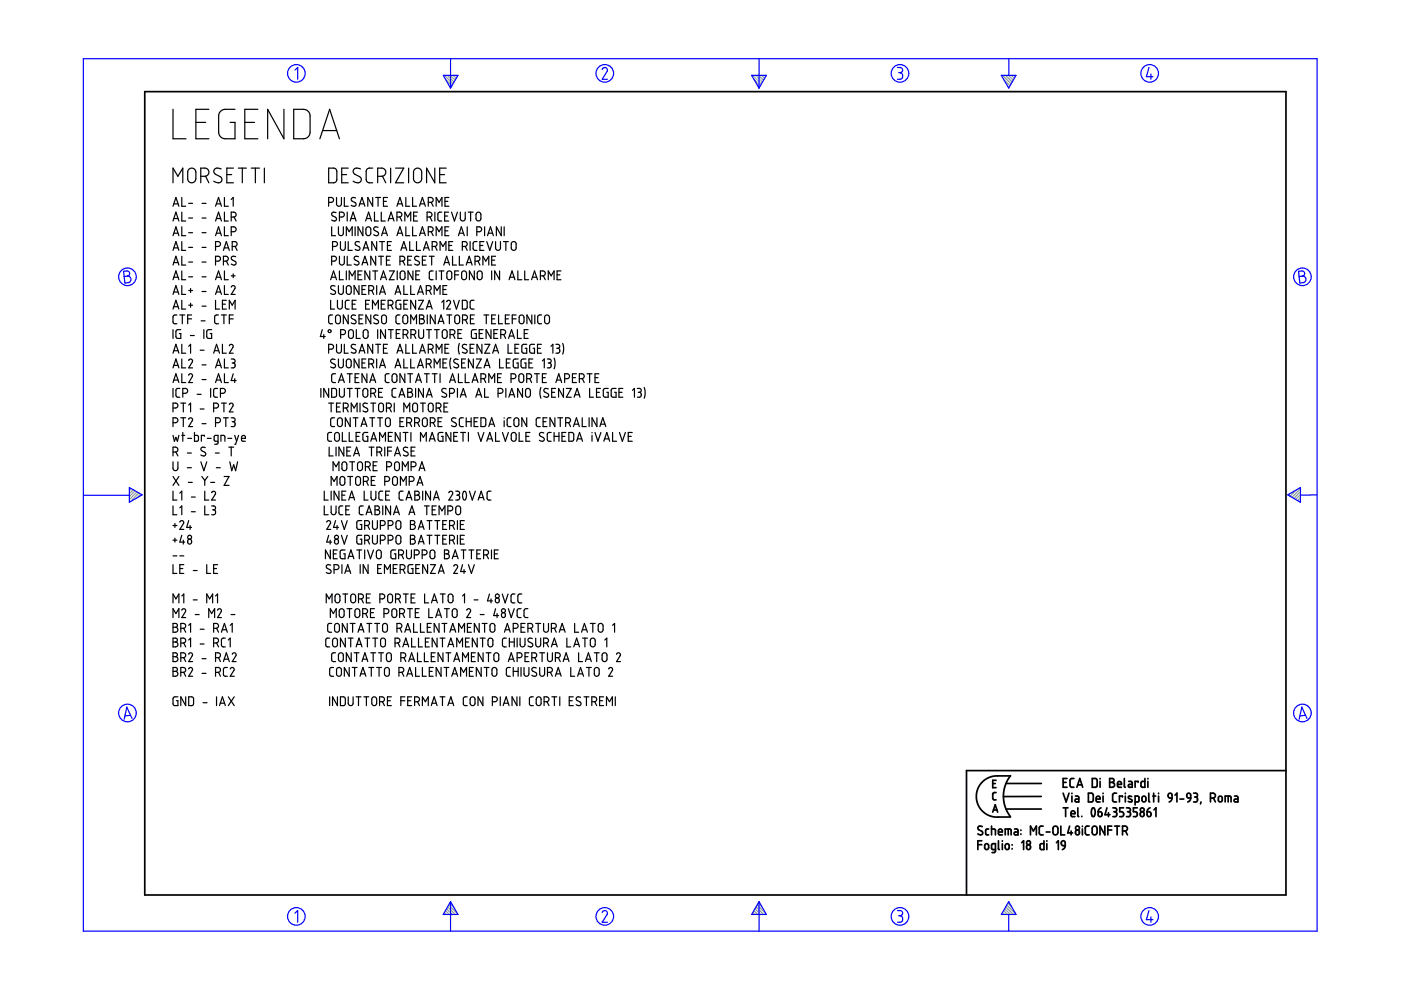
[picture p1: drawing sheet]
<svg xmlns="http://www.w3.org/2000/svg" width="297mm" height="210mm" viewBox="0 0 297 210" stroke-linecap="round" stroke-linejoin="round" font-family="sans-serif">
<g fill="none" stroke="#6c9" stroke-width=".25">
<path d="M94.2 16l1.8 1.8M94.5 16.8l1.3 1.4M94.8 16l1.5 1.4M95.3 18.3l.3 .3M95.5 16l1 1M96.1 16l.6 .6M96.7 16l.3 .2M159.6 16l1.8 1.8M159.9 16.8l1.3 1.4M160.3 16l1.4 1.4M160.7 18.3l.3 .3M160.9 16l1 1"/>
<path d="M161.5 16l.6 .6M162.1 16l.2 .2M212.6 16l1.8 1.8M212.8 16.8l1.3 1.4M213.2 16l1.4 1.4M213.7 18.3l.2 .3M213.8 16l1 1M214.4 16l.7 .6M215.1 16l.2 .2M27.5 103.4h-.1M27.9 103.6l-.5 .4M28.3 103.8l-.9 .9"/>
<path d="M28.7 104.1l-1.3 1.2M29 104.3l-1.6 1.6M29.4 104.5l-1.8 1.9M29.8 104.8l-.8 .8M273.4 104.7l-.3 .3M274.9 103.9l-1.4 1.3M275.7 103.6l-1.8 1.9M275.7 106.1l-.2 .3M275.7 105.5l-.6 .6M275.7 104.9l-1 1M275.7 104.2l-1.4 1.5M94 193.8v.1"/>
<path d="M94.2 193.5l.4 .4M94.4 193.1l.9 .8M94.7 192.7l1.2 1.2M94.9 192.3l1.6 1.6M95.1 191.9l1.9 1.9M95.4 191.5l.8 .8M159.4 193.8v.1M159.6 193.5l.4 .4M159.9 193.1l.8 .8M160.1 192.7l1.2 1.2M160.3 192.3l1.6 1.6M160.5 191.9l1.9 1.9"/>
<path d="M160.8 191.5l.8 .8M212.3 193.8v.1M212.6 193.5l.4 .4M212.8 193.1l.8 .8M213 192.7l1.2 1.2M213.2 192.3l1.6 1.6M213.5 191.9l1.8 1.9M213.7 191.5l.8 .8"/>
</g>
<g fill="none" stroke="#00f" stroke-width=".25">
<path d="M17.7 12.4h261.6v185h-261.6zM62.5 14.9l.6-.6v2.5M94 16h3.1l-1.6 2.7zM95.5 12.4v6.3M127.7 14.7l.5-.4 .5 .3v.5l-1 1.7h1.1M159.4 16h3.1l-1.6 2.7zM160.9 12.4v6.3M190.3 14.3h.7l.3 .3v.6l-.5 .2M190.5 15.4h.3M190.8 15.4l.5 .3v.7l-.3 .4h-.7M212.3 16h3.1l-1.5 2.7zM213.9 12.5v3.5"/>
<path d="M243.6 14.3l-.5 2h1.4M244 15.7v1.1M26.2 57.5l.9-.1 .3 .3 .1 .5-.5 .3 .5 .2 .3 .4-.1 .3-.3 .5-.9 .1zM27 58.5l-.7 .1M275.3 57.5l.9-.1 .3 .3 .1 .5-.5 .3 .5 .2 .3 .4-.1 .4-.2 .3-1 .2zM276.1 58.5l-.7 .1M17.8 105h9.6M27.4 103.4l2.7 1.5-2.7 1.6zM273 104.9l2.7-1.5v3.1zM279.3 104.9l-3.6 .1M27.7 151.7l-1.2 .1M28 152.3l-1.1-2.4-.6 2.6"/>
<path d="M276.8 151.7l-1.2 .1M277.1 152.3l-1.1-2.4-.6 2.6M62.5 193.6l.6-.5v2.4M95.5 191.2v6.2M95.5 191.2l1.6 2.7h-3.1zM127.7 193.5l.1-.3 .5-.1 .5 .4-.1 .4-1 1.6h1.1M160.9 191.2v6.2M160.9 191.2l1.6 2.7h-3.1zM190.3 193.1h.6l.4 .2v.5l-.5 .4M190.5 194.2h.3M190.8 194.2l.5 .3v.7l-.4 .3h-.6M213.9 191.2l1.5 2.7h-3.1z"/>
<path d="M213.9 193.9v3.5M243.6 193.1l-.5 1.9h1.4M244 194.4v1.1"/>
<circle cx="62.8" cy="15.6" r="1.87"/>
<circle cx="128.2" cy="15.6" r="1.87"/>
<circle cx="190.8" cy="15.6" r="1.87"/>
<circle cx="243.8" cy="15.6" r="1.87"/>
<circle cx="27" cy="58.7" r="1.87"/>
<circle cx="276.1" cy="58.7" r="1.87"/>
<circle cx="27" cy="151.2" r="1.87"/>
<circle cx="276.1" cy="151.2" r="1.87"/>
<circle cx="62.8" cy="194.3" r="1.87"/>
<circle cx="128.2" cy="194.3" r="1.87"/>
<circle cx="190.8" cy="194.3" r="1.87"/>
<circle cx="243.8" cy="194.3" r="1.87"/>
</g>
<g fill="none" stroke="#000" stroke-width=".36">
<path d="M30.7 19.4h241.9v170.4h-241.9zM207.3 179.1h.9M208.2 178.3h-.9v1.8M208.3 175.3l-.7-.1-.3 .5 .9 .6 .1 .5-.5 .2-.5-.2M208.9 179l.4-.1 .3 .3v.6l-.3 .3h-.3l-.2-.3zM209.6 175.8h-.4l-.2 .3v.8l.6 .1M210.2 175.8l.8 .1 .1 1.1M210.2 175.2v1.8M210.5 166.1h.5M210.5 172.2l.5-1.6 .5 1.6M210.6 171.7h.8M211.2 168h-.4l-.3 .3v1.1l.7 .2"/>
<path d="M211.2 165.4h-.7v1.6h.7M211.7 176.4h.8l-.2-.6h-.3l-.2 .1-.1 .9 .2 .2h.6M211.7 178.3v1.7l.2 .1M212.5 178.3v.1M212.5 178.9v1.2M213.1 177v-1.2l1.2 .1 .1 1.1M213.2 179l.4-.1 .4 .3v.6l-.3 .3h-.3l-.3-.3zM213.3 166.1h7.5M213.3 171.5h7.5M213.8 175.8v1.2M214.2 164.5h-3.5l-.9 .3-.9 .5-.7 .6-.7 .9-.4 1-.1 1.1 .1 1.1 .4 .9 .7 1 .8 .6 .8 .5 .9 .2h3.5M214.2 164.5l-1 1.7-.5 2.2 .1 1.3 .3 1.3 1.1 2.1"/>
<path d="M214.6 179.1v.1M214.6 179.9v.1M215.1 175.8h.5l.2 .2v1h-.5a.31 .31 0 0 1-.3-.3 .31 .31 0 0 1 .3-.3h.5M216.5 176v.1M216.5 176.8v.1M216.6 178.7l.4-.4v1.8M217.7 179.2l.3-.1 .4 .1 .1 .3-.1 .5-.4 .1-.3-.1zM218.5 177v-1.8l.6 1 .6-1v1.8M220.8 168.9h-8.1M221.2 175.2h-.6l-.3 .3 .1 1.3 .8 .2M221.3 178.3v1.8h-.6l-.2-.2 .1-.9 .7-.1M221.8 176.4h.8"/>
<path d="M222 178.3v.1M222 178.9v1.2M223.4 175.3l.5-.1 .4 .3v1.1l-.4 .4h-.3l-.3-.3-.1-1.1zM224 178.7l.4-.4v1.8M224.9 175.2v1.8h.8M225.1 178.4l.4-.1 .3 .1v.9l-.7-.2-.1-.5zM225.4 165.9h.6M225.4 168.2l.6 1.8 .7-1.8M225.4 171.3h1M225.8 179.3l-.1 .5-.5 .3M225.9 171.3v1.8M226.2 165.1h-.8v1.8h.8"/>
<path d="M226.8 175.2l-.4 1.4h1M227.1 172.5h.8l-.1-.5-.4-.1-.3 .2v.8l.2 .2h.6M227.1 176.2v.8M227.3 168.2v.1M227.3 168.8v1.2M227.7 165.1h-.6l-.2 .3v1.4l.3 .1h.5M228 168.8h.5l.2 .2v1h-.5a.31 .31 0 0 1-.3-.3 .31 .31 0 0 1 .3-.3h.5M228.2 176.1l.4-.1 .2 .2v.6l-.2 .2h-.4l-.2-.3zM228.3 166.9l.6-1.8 .7 1.8M228.5 166.4h.9M228.5 171.3v1.7l.2 .1M229.4 173.1h.1"/>
<path d="M229.5 175.2v.1M229.5 175.8v1.2M230.8 168.2h.7l.3 .3v1.2l-.3 .3h-.7zM230.9 175.2h-.5l-.3 .3 .1 1.3 .7 .2M231.6 165.1h.7l.3 .2v1.3l-.2 .3h-.8zM231.6 171.4a.53 .53 0 0 1 .5 .2 .53 .53 0 0 1 .1 .5l-.1 .7a.34 .34 0 0 1-.4 .3 .34 .34 0 0 1-.3-.4v-.6zM231.6 175.4l.6-.2 .4 .3v1.1l-.4 .4h-.4l-.2-.3zM232.4 169.4h.8v-.3l-.2-.3-.5 .1-.1 .9 .2 .2h.6M232.8 172.1h.6l.2 .2 .1 .5-.2 .3h-.3l-.3-.1zM233.2 165.1v.1M233.2 165.7v1.2M233.4 171.3l-.4 .3-.2 .5"/>
<path d="M233.9 168.2v.1M233.9 168.8v1.2M234.3 175.2v1.8l-1.1-1.8v1.8M234.7 171.3l-.4 1.4h1M234.9 176h.8M235 172.3v.8M235.3 165.1h.6l.3 .3-.1 .4-.3 .1 .4 .1 .1 .3-.1 .4-.3 .2h-.6zM235.3 165.9h.5M235.7 175.2h-.8v1.8M235.9 171.3h.7l.1 .2 .1 .3-.4 .3M236.2 172.1h.2M236.3 175.2h1.1"/>
<path d="M236.4 172.1l.3 .2 .1 .5-.3 .3h-.6M236.7 168.2h-.5l-.3 .3v1.3l.3 .2h.5M236.9 175.2v1.8M236.9 166.3h.9l-.2-.5-.3-.1-.3 .1-.1 .9 .2 .2h.7M238 169v-.2h-.7v1.2M238 176.2h.7l.3-.2v-.4l-.2-.3-.8-.1v1.8M238.2 171.3h-.8v.8h.6l.2 .4-.1 .6h-.7M238.4 165.1v1.7l.2 .1M238.6 168.2v.1M238.6 168.8v1.2M238.6 176.2l.4 .8M238.8 171.3h.5l.3 .2v.4l-.3 .2"/>
<path d="M239.1 172.1h.2M239.3 172.1l.4 .3-.1 .5-.2 .2h-.6M239.3 165.7h.5l.3 .2v1h-.6a.31 .31 0 0 1-.3-.3 .31 .31 0 0 1 .3-.3h.6M239.9 168.9l-.2-.1a.29 .29 0 0 0-.4 .1 .29 .29 0 0 0 .1 .4l.5 .2a.33 .33 0 0 1 0 .5 .33 .33 0 0 1-.5 0l-.2-.1M240.7 170l.7-.1 .1-.9-.2-.2h-.6v1.9M241.1 171.3h-.8v.8h.6l.2 .3-.1 .7h-.7M241.3 165.9v-.2h-.6v1.2M241.9 172.3l.2-.2 .4 .2 .1 .5-.1 .2-.4 .1-.2-.1zM242.2 169l.2-.2 .4 .1 .2 .8-.2 .2-.4 .1-.3-.2zM242.7 165.1v1.8h-.6l-.2-.2 .1-.9 .2-.1h.5M243.2 172.1l.7 .2v.7l-.4 .1-.2-.1zM243.4 165.1v.1"/>
<path d="M243.4 165.7v1.2M243.6 168.2v1.6l.2 .2M243.8 171.3l-.4 .3-.2 .5M244.4 168.8h.6M244.6 168.2v1.8M244.7 171.7l.4-.4v1.8M245.6 168.2v.1M245.6 168.8v1.2M247.7 168.4l.3-.2 .4 .1 .1 .9-.7-.1zM248.5 169.2l-.2 .5-.4 .3M249.1 168.6l.4-.4v1.8M250.2 169.4h.8"/>
<path d="M251.7 168.3l.3-.1 .3 .1 .2 .9h-.6l-.2-.2zM252.5 169.2l-.2 .5-.5 .3M253.1 168.2l.7 .1 .1 .4-.4 .3M253.3 169h.2M253.5 169l.4 .2v.5l-.2 .3h-.6M254.6 170l-.1 .5M256.6 169.2l.9-.1 .2-.3-.1-.4-.4-.2h-.6v1.8M257.3 169.2l.4 .8M258.4 169l.2-.2 .4 .1 .1 .8-.1 .2-.4 .1-.3-.2zM259.8 170v-1.2l1.1 .1 .1 1.1M260.4 168.8v1.2M261.7 168.8h.6l.2 .3v.9h-.6a.31 .31 0 0 1-.3-.3 .31 .31 0 0 1 .3-.3h.6"/>
<path d="M272.6 163.4h-67.7v26.4M211.1 180.1l-.8-.1-.1-.9 .2-.2h.7v1.6l-.3 .2-.5 .1"/>
<circle cx="218.1" cy="178.7" r=".41"/>
<circle cx="228.4" cy="175.6" r=".41"/>
<circle cx="242.2" cy="171.7" r=".42"/>
</g>
<g fill="none" stroke="#000" stroke-width=".25">
<path d="M36.7 23.2v6.2h2.7M36.7 38.8v-3.2l1 1.8 1.1-1.8v3.2M40.1 35.9l.4-.3 .5 .1 .5 .6v1.8l-.2 .4-.4 .2h-.5l-.6-.5v-1.8zM41.5 26h2.1M42.6 37.4h1l.5-.3 .2-.8-.3-.5-.4-.2h-1v3.2M43.6 37.4l.7 1.4M44.3 23.2h-2.8v6.2h2.8M46.9 35.8l-1.1-.1-.3 .2-.2 .5 .3 .5 1.3 .7 .2 .4-.2 .5-.3 .2-.4 .1-.9-.4M48.1 37h1M49.5 35.6h-1.4v3.2h1.4M49.8 23.2h-2.4l-.5 .2-.4 .5-.1 .6v3.8l.2 .5 .5 .5 .5 .1h2.2v-3.4h-1M50.5 35.6h1.7"/>
<path d="M51.4 35.6v3.2M51.9 26h2.1M53.3 35.6h1.7M54.1 35.6v3.2M54.7 23.2h-2.8v6.2h2.8M56 35.6v3.2M60.2 23.2v6.2l-3.5-6.2v6.2M62.3 23.2l2.5 .1 .4 .2 .4 .5 .1 4.3-.3 .6-.5 .4-2.6 .1zM67.8 29.4l2.1-6.2 2.1 6.2M68.4 27.7h3M69.7 35.6h1.1l.6 .5v2.2l-.5 .4-1.2 .1zM72.5 37h1"/>
<path d="M73.8 35.6h-1.3v3.2h1.3M76.4 35.8l-1-.1-.4 .2-.1 .5 .2 .5 1.4 .7 .1 .4-.1 .5-.4 .2-.4 .1-.8-.4M79 35.6l-.9 .1-.3 .2-.2 .4 .1 2.1 .5 .4h.8M80.1 37.4h1l.5-.3 .2-.8-.3-.5-.4-.2h-1v3.2M81.1 37.4l.7 1.4M82.8 35.6v3.2M83.9 35.6h1.7l-1.7 3.2h1.7M86.6 35.6v3.2M87.8 36l.4-.3 .5-.1 .4 .2 .3 .4v1.9l-.6 .6h-.6l-.5-.5v-1.8zM92.2 35.6v3.2l-1.8-3.2v3.2M93.2 37h1.1M94.6 35.6h-1.4v3.2h1.4"/>
<path d="M36.7 43.7l.6-1.8 .6 1.8M36.7 46.9l.6-1.9 .6 1.9M36.7 50l.6-1.9 .6 1.9M36.7 53.1l.6-1.9 .6 1.9M36.7 56.2l.6-1.9 .6 1.9M36.7 59.3l.6-1.9 .6 1.9M36.9 43.2h.8M36.9 46.3h.8M36.9 49.4h.8M36.9 52.6h.8M36.9 55.7h.8M36.9 58.8h.8"/>
<path d="M38.5 41.9v1.8h.9M38.5 45v1.9h.9M38.5 48.1v1.9h.9M38.5 51.2v1.9h.9M38.5 54.3v1.9h.9M38.5 57.4v1.9h.9M40 43.1h.8M40 46.2h.8M40 49.3h.8M40 52.5h.8M40 55.6h.8M40 58.7h.8"/>
<path d="M42.8 43.1h.9M42.8 46.2h.9M42.8 49.3h.9M42.8 52.5h.9M42.8 55.6h.9M42.8 58.7h.9M45.7 52.3l.9-.2 .1-.5-.1-.3-.9-.1v1.9M45.7 55.4l.9-.2 .1-.5-.1-.3-.9-.1v1.9M45.7 43.7l.6-1.8 .6 1.8M45.7 46.9l.6-1.9 .6 1.9M45.7 50l.6-1.9 .6 1.9M45.7 59.3l.6-1.9 .6 1.9"/>
<path d="M45.9 43.2h.9M45.9 46.3h.9M45.9 49.4h.9M45.9 58.8h.9M47.4 55.4h.5l.4-.3 .1-.3-.2-.4-.8-.1v1.9M47.4 53.1l.6-1.9 .6 1.9M47.5 52.6h.9M47.6 41.9v1.8h.8M47.6 45v1.9h.8M47.6 48.1v1.9h.8M47.6 57.4v1.9h.8M48 55.4l.4 .8"/>
<path d="M49 46l.9-.1 .2-.3-.1-.4-.4-.2h-.6v1.9M49 49.1l.9-.1 .2-.3-.1-.4-.3-.2h-.7v1.9M49 42.3l.4-.4v1.8M49 58.5h.8M49.2 52.3l.7-.1 .3-.2 .1-.4-.2-.3-.9-.1v1.9M49.4 58.1v.8M49.6 46l.5 .9M49.8 52.2l.5 .9M50 54.4h-.7l-.3 .4 .2 .3 .8 .4v.5l-.5 .2-.5-.2M69.7 42.9l.8-.1 .2-.3-.1-.5-.9-.1v1.8M70.1 59.3l.6-1.9 .7 1.9M70.3 58.8h.9"/>
<path d="M70.3 55.4l.9-.2 .2-.4-.2-.4-.9-.1v1.9M70.3 48.1v1.9h.8M70.5 52.3l.9-.2 .1-.5-.1-.3-.9-.1v1.9M71.2 45.1l-.6-.1-.2 .2-.1 .3 .9 .6 .1 .6-.4 .2-.6-.2M71.4 41.9v1.4l.3 .4 .5-.1 .2-.2v-1.5M71.8 48.1v1.4l.1 .3 .3 .2 .6-.4v-1.5M72 46l.9-.1 .1-.3-.1-.5-.9-.1v1.9M72 54.3v1.5l.2 .3 .2 .1 .4-.1 .2-.3v-1.5M72 57.4v1.9h.8M72.2 51.2v1.5l.4 .4 .4-.1 .2-.3v-1.5M73 41.9v1.8h.8M73.4 50v-1.9l.6 1 .7-1v1.9"/>
<path d="M73.4 57.4v1.9M73.6 45v1.9M73.6 54.3v1.9h.9M73.8 51.2v1.9h.9M74 59.3v-1.9l.7 1.1 .6-1.1v1.9M74.3 46.9l.6-1.9 .6 1.9M74.4 46.3h.9M75.3 48.1v1.9M75.4 42l-.7-.1-.2 .5 .9 .7v.5l-.5 .1-.4-.2M75.9 58.3h.6M76 54.4h-.7l-.2 .4 .2 .3 .7 .4 .1 .5-.5 .2-.5-.2M76.1 43.7l.7-1.8 .6 1.8"/>
<path d="M76.2 51.3l-.6-.1-.3 .5 .1 .2 .8 .5 .1 .5-.4 .2-.6-.2M76.3 43.2h.9M76.8 57.4h-.9v1.9h.9M76.8 56.2l.6-1.9 .6 1.9M76.9 55.7h.9M76.9 48.1v1.9l-1-1.9v1.9M76.9 53.1l.7-1.9 .6 1.9M77.1 52.6h.9M77.5 46.9l.6-1.9 .7 1.9M77.7 46.3h.9M77.7 48.2l.5-.1 .4 .4v1l-.3 .5-.5-.1-.2-.3v-1.1zM78.4 57.4v1.9l-1-1.9v1.9"/>
<path d="M79 41.9v1.8l-1-1.8v1.8M79 57.4h1.1M79.4 45v1.9h.8M79.5 57.4v1.9M79.7 41.9h1M79.7 54.3v1.9l-1.1-1.9v1.9M79.9 51.2v1.9l-1.1-1.9v1.9M80.2 48.2l-.7-.1-.3 .4 .2 .3 .8 .5v.4l-.3 .3-.7-.2M80.2 41.9v1.8M80.3 54.3h1M80.5 51.2h1M80.7 59.3l.6-1.9 .6 1.9"/>
<path d="M80.8 54.3v1.9M80.8 45v1.9h.9M80.9 58.8h.9M80.9 50l.6-1.9 .6 1.9M81 51.2v1.9M81.1 49.4h.9M81.3 42.7h.6M81.9 55.2h.6M82.1 41.9h-.8v1.8h.8M82.1 52h.7M82.3 46.9l.6-1.9 .6 1.9M82.5 46.3h.9"/>
<path d="M82.5 57.4h1.1l-1.1 1.9h1.1M82.8 54.3h-.9v1.9h.9M83 51.2h-.9v1.9h.9M84.2 46l.9-.1 .1-.3-.1-.4-.3-.2h-.6v1.9M84.2 43.7l.6-1.8 .6 1.8M84.2 50l.6-1.9 .6 1.9M84.2 57.4v1.9M84.3 43.2h.9M84.3 49.4h.9M84.8 46l.4 .9M84.8 55.4h.5l.4-.3 .1-.3-.2-.4-.8-.1v1.9M85 57.6l.4-.2 .5 .4v1.1l-.4 .4h-.4l-.2-.4-.1-1z"/>
<path d="M85 53.1l.6-1.9 .6 1.9M85.2 52.6h.9M85.4 55.4l.4 .8M85.8 46.9v-1.9l.6 1 .7-1v1.9M86 41.9v1.8h.9M86 48.1v1.9h.9M86.4 55.2h.7M86.9 51.2v1.9h.8M87.3 54.3h-.9v1.9h.9M87.5 41.9v1.8h.8M87.5 48.1v1.9h.8M87.5 57.4v1.9l-1-1.9v1.9"/>
<path d="M87.7 45.8h.6M88.2 58.3h.6M88.3 51.2v1.9h.9M88.5 45h-.8v1.9h.8M88.8 54.4h-.6l-.3 .4 .2 .3 .8 .4v.5l-.5 .2-.5-.2M88.9 43.7l.7-1.8 .6 1.8M88.9 50l.7-1.9 .6 1.9M89 57.4h-.8v1.9h.8M89.1 43.2h.9M89.1 49.4h.9M89.6 55.2h.6M89.8 53.1l.6-1.9 .6 1.9"/>
<path d="M89.9 52.6h.9M90.4 54.3h-.8v1.9h.8M90.6 46l.8-.1 .2-.3-.2-.5-.8-.1v1.9M90.8 42.9l.9-.1 .1-.3-.1-.5-.9-.1v1.8M90.8 49.1h.7l.3-.2v-.4l-.1-.3-.9-.1v1.9M91 54.3h1.1M91.2 46l.4 .9M91.4 42.9l.4 .8M91.4 49.1l.4 .9M91.5 54.3v1.9M91.6 52.3l.9-.2 .2-.5-.2-.3-.9-.1v1.9M91.8 57.4l-.5 .1-.3 .3 .1 1.3 .7 .2"/>
<path d="M92.2 45v1.9M92.3 52.2l.4 .9M92.5 43.7v-1.8l.6 1 .6-1v1.8M92.5 50v-1.9l.6 1 .6-1v1.9M92.5 57.4v1.9M93.1 57.4h1M93.3 53.1v-1.9l.6 1.1 .7-1.1v1.9M93.6 57.4v1.9M93.7 45h-.6l-.3 .3 .1 1.3 .2 .2 .6 .1M94.1 56.2l.6-1.9 .6 1.9M94.3 55.7h.8M94.3 45.8h.6"/>
<path d="M94.3 42.7h.7M94.3 48.9h.7M94.9 57.6l.5-.1 .4 .3v1.1l-.4 .4h-.3l-.3-.3-.1-1.1zM95.1 45h-.8v1.9h.8M95.2 41.9h-.9v1.8h.9M95.2 48.1h-.9v1.9h.9M95.2 52h.6M95.7 45l.7 1.9 .6-1.9M95.9 54.3v1.9h.9M96 51.2h-.8v1.9h.8M96.4 58.3h.8M97.2 50l.6-1.9 .6 1.9"/>
<path d="M97.2 57.4h-.8v1.9M97.4 49.4h.9M97.4 54.3v1.9h.8M97.6 45v1.5l.5 .4 .5-.4v-1.5M98 57.7l.5-.3 .4 .4v1.1l-.4 .4-.4-.1-.2-.3zM98 52.3l.7-.1 .3-.2 .1-.3-.3-.4-.8-.1v1.9M98.6 52.2l.5 .9M98.8 56.2l.7-1.9 .6 1.9M99 55.7h.9M99.1 48.1v1.9M99.3 45h1M99.7 51.2v1.9"/>
<path d="M99.8 45v1.9M100.6 57.4v1.9l-1.1-1.9v1.9M100.7 55.4l.9-.2 .1-.5-.1-.3-.9-.1v1.9M101 45.2l.5-.2 .5 .4v1l-.4 .4h-.3l-.3-.3-.1-1.1zM101.1 49.1l.9-.1 .1-.4-.1-.3-.3-.2h-.6v1.9M101.1 51.2h-.5l-.3 .3 .1 1.4 .2 .2h.5M101.3 57.6l.6-.1 .3 .3v1.1l-.3 .4h-.4l-.3-.3v-1.1zM101.3 55.4l.4 .8M101.7 52h.7M102.4 56.2v-1.9l.6 1.1 .6-1.1v1.9M102.6 51.2h-.9v1.9h.9M102.7 48.1v1.9"/>
<path d="M103.2 51.2l.6 1.9 .7-1.9M103.4 50l.6-1.9 .6 1.9M103.5 49.4h.9M104.2 55.2h.7M104.2 57.4v1.9M105.1 51.2v1.4l.1 .3 .3 .2 .6-.4v-1.5M105.1 54.3h-.9v1.9h.9M105.9 57.4v1.9l-1-1.9v1.9M106.3 48.1v1.9l-1.1-1.9v1.9M106.7 51.2h1.1M106.9 48.1v1.9M107.3 51.2v1.9"/>
<path d="M107.9 59.3l.7-1.9 .6 1.9M108.1 58.8h.9M108.5 51.4l.6-.2 .3 .4v1.1l-.3 .4-.4-.1-.3-.2v-1.1zM109.8 57.4v1.9h.8M111.3 57.4v1.9h.8M112.7 59.3l.6-1.9 .7 1.9M112.9 58.8h.9M114.6 58.5l.8-.1 .2-.3-.1-.4-.3-.3h-.6v1.9M115.2 58.5l.4 .8M116.2 59.3v-1.9l.7 1.1 .6-1.1v1.9M118.1 58.3h.6M118.9 57.4h-.8v1.9h.8"/>
<path d="M36.7 69.9v1.9M36.7 62.4l.6-1.8 .6 1.8M36.7 65.5l.6-1.8 .6 1.8M36.7 74.9l.6-1.9 .6 1.9M36.7 78l.6-1.9 .6 1.9M36.9 61.9h.8M36.9 65h.8M36.9 74.4h.8M36.9 77.5h.8M37.5 66.8h-.5l-.3 .3v1.3l.3 .2h.5M38.1 66.8h1.1M38.3 69.9h-.7l-.3 .3v1.2l.2 .3 .8 .1v-1.1h-.3"/>
<path d="M38.5 60.6v1.8h.9M38.5 63.7v1.8h.9M38.5 73v1.9h.9M38.5 76.1v1.9h.9M38.5 79.2v1.9h.9M38.7 66.8v1.8M39.8 67.6h.8M40 76.4l.4-.3 .4 .4-.8 1.5h.8M40 79.5l.3-.2 .2-.1 .3 .4-.8 1.5h.8M40 61.6h.8M40 73.4l.4-.4v1.9M40 64.7h.8"/>
<path d="M40.4 71.1h.8M40.4 61.2v.8M40.4 64.3v.8M40.6 66.8h-.8v1.8M42.4 74.3h.9M42.7 68h.8M42.8 61.8h.9M42.8 64.9h.9M42.8 77.4h.9M43.2 69.9v1.9M44.9 69.9h-.8l-.2 .3-.1 1.2 .2 .3 .9 .1v-1.1h-.3M45.3 74.9l.6-1.9 .6 1.9"/>
<path d="M45.5 74.4h.9M45.7 63.7v1.8h.8M45.7 62.4l.6-1.8 .6 1.8M45.7 78l.6-1.9 .6 1.9M45.9 61.9h.9M45.9 77.5h.9M46.3 66.8h-.5l-.3 .3v1.3l.3 .2h.5M46.9 66.8h1.1M47.2 73v1.9h.8M47.2 64.5h.6M47.5 66.8v1.8M47.6 60.6v1.8h.8"/>
<path d="M47.6 76.1v1.9h.8M47.6 79.2v1.9h.8M48 63.7h-.8v1.8h.8M48.6 73.3l.4-.3 .4 .2v.4l-.8 1.3h.8M48.6 65.5v-1.8l.6 1 .6-1v1.8M48.6 67.6h.8M49 60.9l.3-.3 .5 .1v.4l-.8 1.3h.8M49 76.1h.6l.2 .2v.4l-.4 .3M49.2 77h.2M49.4 77l.4 .2v.6l-.2 .2h-.6M49.4 66.8h-.8v1.8M49.4 79.2l-.4 1.5h1.1"/>
<path d="M68.3 69.9l-.4 1.5h1.1M68.6 70.9v.9M69.7 74l.9-.1 .1-.5-.1-.2-.9-.2v1.9M70.1 63.7v1.8h.8M70.5 66.8h-.5l-.3 .3v1.3l.3 .2h.5M71 60.7l-.6-.1-.3 .5 1 .6v.5l-.5 .2-.5-.2M71 76.2l-.6-.1-.3 .5 1 .7v.5l-.3 .2-.7-.2M71.1 79.2h-.5l-.3 .3 .1 1.4 .3 .2h.4M71.2 67l.5-.2 .5 .3v1.1l-.3 .4h-.4l-.3-.3zM71.4 73v1.5l.1 .2 .4 .2 .5-.4v-1.5M71.5 63.7v1.4l.1 .2 .4 .2h.3l.3-.3v-1.5M71.8 60.6v1.4l.4 .4h.4l.2-.4v-1.4"/>
<path d="M71.8 76.1v1.4l.1 .3 .3 .2 .6-.3v-1.6M72.2 70.9l.9-.1 .2-.3-.1-.4-.4-.2h-.6v1.9M73 73v1.9h.8M73.5 60.8l.5-.2 .4 .3v1.2l-.3 .3h-.4l-.3-.4zM73.5 76.3l.5-.2 .4 .3 .1 1.1-.4 .5-.4-.1-.3-.3zM73.6 79.2h1.1M73.8 66.8v1.8l-1-1.8v1.8M74 70.1l.5-.2 .4 .3v1.1l-.3 .4h-.4l-.3-.3zM74 63.7h-.6l-.2 .3 .1 1.4 .2 .1h.5M74.1 79.2v1.9M74.7 64.5h.6M75.4 66.9l-.6-.1-.3 .2v.3l.9 .7v.5l-.5 .1-.4-.1"/>
<path d="M75.4 73.1l-.7-.1-.2 .5 .9 .7 .1 .4-.4 .3-.6-.2M75.5 63.7h-.8v1.8h.8M75.5 69.9v1.9h.9M76.1 79.2h-.8v1.9h.8M76.1 60.6v1.8l-1-1.8v1.8M76.1 76.1v1.9l-1-1.9v1.9M76.1 67.6h.7M76.1 74.9l.7-1.9 .6 1.9M76.3 74.4h.9M76.8 61.4h.6M76.8 77h.6M76.9 66.8h-.8v1.8h.8"/>
<path d="M77.2 70l.5-.1 .3 .4v1l-.3 .4-.3 .1-.4-.4v-1.1zM77.5 64.5h.6M77.6 60.6h-.8v1.8h.8M77.6 76.1h-.8v1.9h.8M77.8 79.2v1.9l-1-1.9v1.9M78.2 61.6l.8-.1 .2-.3-.1-.4-.3-.2h-.6v1.8M78.2 77.2l.9-.2 .1-.3-.1-.4-.2-.2h-.7v1.9M78.4 63.7h-.9v1.8h.9M78.6 66.8v1.8l-1-1.8v1.8M78.8 61.6l.4 .8M78.8 77.2l.4 .8M79 65.5v-1.8l.6 1 .6-1v1.8"/>
<path d="M79 73v1.9l-1-1.9v1.9M79.7 73h1M79.9 60.6v1.8M79.9 76.1v1.9M80.1 69.9v1.9M80.2 66.9l-.6-.1-.4 .4 .2 .3 .8 .4v.6l-.5 .1-.5-.1M80.2 73v1.9M80.5 62.4l.6-1.8 .6 1.8M80.5 78l.6-1.9 .6 1.9M80.6 61.9h1M80.6 77.5h1M80.8 64.5h.7"/>
<path d="M81 67l.5-.2 .4 .3v1.1l-.3 .4h-.4l-.3-.3zM81.3 73.9h.6M81.7 63.7h-.9v1.8h.9M81.7 69.9v1.9l-1-1.9v1.9M82.1 73h-.8v1.9h.8M82.3 64.7h.6l.3-.2 .1-.4-.2-.3-.8-.1v1.8M82.3 69.9h1.1M82.5 79.2h-.5l-.3 .3v1.4l.2 .2h.6M82.9 69.9v1.9M82.9 64.7l.4 .8M83.2 79.4l.6-.2 .4 .4v1.1l-.4 .4-.4-.1-.3-.2zM83.8 62.4l.6-1.8 .6 1.8"/>
<path d="M83.8 78l.6-1.9 .6 1.9M83.9 61.9h.9M83.9 77.5h.9M84 70.7h.6M84.2 74.9l.6-1.9 .6 1.9M84.3 74.4h.9M84.8 66.8h-.5l-.4 .4 .1 1.2 .3 .2h.5M84.8 69.9h-.8v1.9h.8M85 63.7h-.7l-.3 .2v1.4l.3 .2h.7v-1h-.3M85.5 70.9l.9-.1 .1-.4-.1-.3-.4-.2h-.5v1.9M85.6 66.9l.4-.1 .4 .3v1.1l-.3 .4h-.4l-.3-.3v-1.1zM85.6 60.6v1.8h.8"/>
<path d="M85.6 76.1v1.9h.8M85.6 64.5h.6M85.8 79.2v1.9l-1-1.9v1.9M86 73v1.9h.9M86.1 70.9l.4 .9M86.4 63.7h-.8v1.8h.8M86.4 79.2h1.1M87 79.2v1.9M87.1 60.6v1.8h.8M87.1 68.6v-1.8l.6 1 .6-1v1.8M87.1 76.1v1.9h.8M87.1 70.9l.9-.1 .2-.3-.2-.5-.9-.1v1.9"/>
<path d="M87.5 73v1.9h.8M87.7 70.9l.5 .9M88.1 63.7v1.8l-1-1.8v1.8M88.5 62.4l.7-1.8 .6 1.8M88.5 78l.7-1.9 .6 1.9M88.7 61.9h.9M88.7 77.5h.9M88.7 63.7h1.1l-1.1 1.8h1.1M88.8 69.9v1.5l.4 .4 .4-.1 .2-.3v-1.5M88.9 66.8h.6l.4 .3-.1 .4-.3 .1 .3 .2 .2 .4-.4 .4h-.7zM88.9 67.6h.6M88.9 74.9l.7-1.9 .6 1.9"/>
<path d="M89.1 74.4h.9M90 79.2h1M90.4 61.6l.8-.1 .2-.4-.1-.4-.3-.1h-.6v1.8M90.4 77.2l.9-.2 .1-.4-.1-.3-.2-.2h-.7v1.9M90.4 65.5l.6-1.8 .6 1.8M90.4 69.9h1.1M90.5 79.2v1.9M90.6 65h.9M90.6 66.8v1.8M90.8 74h.7l.3-.2v-.4l-.1-.2-.9-.2v1.9M91 69.9v1.9M91 61.6l.4 .8"/>
<path d="M91 77.2l.4 .8M91.4 74l.4 .9M91.6 79.2h1.1M92.1 62.4v-1.8l.6 1 .6-1v1.8M92.1 78v-1.9l.6 1.1 .6-1.1v1.9M92.1 69.9h1M92.2 79.2v1.9M92.3 66.8v1.8l-1.1-1.8v1.8M92.5 74.9v-1.9l.6 1 .6-1v1.9M92.6 69.9v1.9M92.9 68.6l.6-1.8 .6 1.8M93 68.1h1"/>
<path d="M93.3 79.2v1.9M93.7 64.1l.4-.4v1.8M93.9 61.4h.7M93.9 77h.7M93.9 70l.6-.1 .3 .4v1l-.3 .4-.4 .1-.3-.4v-1.1zM94.3 73.9h.7M94.7 64l.4-.3 .4 .2v.4l-.8 1.2h.8M94.7 60.6h-.8v1.8h.8M94.7 76.1h-.8v1.9h.8M94.7 66.8h1.1M95.2 73h-.9v1.9h.9M95.3 66.8v1.8"/>
<path d="M95.4 70.9l.9-.1 .2-.3-.1-.4-.4-.2h-.6v1.9M95.6 75.9l-.2 .9 .2 1.4M96.1 70.9l.4 .9M96.2 63.7l.6 1.8 .6-1.8M96.5 67l.5-.2 .4 .3 .1 1.1-.4 .4h-.3l-.4-.3zM97.1 70.7h.6M97.1 76.2l-.6-.1-.3 .5 .2 .3 .7 .4 .1 .5-.3 .2-.7-.2M97.2 79.2v1.9h.8M97.4 72.8l-.2 .8 .2 1.5M97.9 77h.6M97.9 69.9h-.8v1.9h.8M98 63.7h.8l.3 .3v1.2l-.3 .3h-.8z"/>
<path d="M98.1 67.8l.8-.1 .2-.3-.1-.4-.3-.2h-.6v1.8M98.6 79.2v1.9h.9M98.7 76.1h-.8v1.9h.8M98.7 67.8l.4 .8M99 73.1l-.7-.1-.3 .5 .1 .2 .9 .5v.4l-.4 .3-.6-.2M99.7 73.9h.6M99.7 67.6h.7M100.4 76.1v1.9l-1.1-1.9v1.9M100.5 63.7h-.6l-.2 .4v1.2l.3 .2h.5M100.5 73h-.8v1.9h.8M100.6 66.8h-.9v1.8h.9M101 69.9h-.8l-.3 .3v1.2l.2 .3 .9 .1v-1.1h-.3"/>
<path d="M101 76.1h1l-1 1.9h1M101.6 70.7h.6M102.2 73v1.9l-1.1-1.9v1.9M102.4 69.9h-.8v1.9h.8M102.6 66.8h1M102.6 78l.7-1.9 .6 1.9M102.8 73h1l-1 1.9h1M102.8 77.5h.9M103.1 66.8v1.8M104.1 69.9v1.9l-1-1.9v1.9M104.2 67.6h.7M104.5 74.9l.6-1.9 .6 1.9"/>
<path d="M104.6 74.4h.9M104.7 70.7h.6M105.1 66.8h-.9v1.8h.9M105.5 69.9h-.8v1.9h.8M105.7 66.8v1.8h.8M105.9 76.1v1.9h.8M106.2 70.9l.8-.1 .2-.3-.1-.5-.9-.1v1.9M106.3 79.2h-.8v1.9h.8M106.8 70.9l.4 .9M107.1 67.6h.7M107.4 77h.6M107.7 73v1.9h.9"/>
<path d="M107.8 71.8l.7-1.9 .6 1.9M108 66.8h-.9v1.8h.9M108 71.2h.9M108.2 76.1h-.8v1.9h.8M108.6 67.6h.8M109.2 73.9h.6M109.4 66.8h-.8v1.8M109.7 69.9v1.9h.8M109.9 76.1h-.8l-.3 .3v1.3l.3 .3h.8v-1h-.4M110 73h-.8v1.9h.8M110.1 79.4l.6-.2 .3 .4v1.1l-.3 .4h-.4l-.3-.3v-1.1zM110.2 67l.4-.2 .5 .3v1.1l-.3 .4h-.4l-.3-.3z"/>
<path d="M111.1 70.7h.7M111.5 76.1h-.7l-.3 .3v1.2l.2 .4h.8v-1h-.3M111.7 73h-.8l-.3 .3v1.2l.2 .3 .9 .1v-1h-.3M112 69.9h-.9v1.9h.9M112.1 77h.7M112.8 66.8v1.8l-1.1-1.8v1.8M113 76.1h-.9v1.9h.9M113.3 73h-.7l-.3 .3v1.2l.2 .3 .8 .1v-1h-.3M113.3 79.2h1.1M113.4 66.8v1.8M113.9 79.2v1.9M114 73.9h.6"/>
<path d="M114.8 73h-.8v1.9h.8M114.8 66.8h-.5l-.3 .3v1.3l.3 .2h.5M115 76.5l.4-.4v1.9M115.5 67l.5-.2 .5 .3v1.1l-.3 .4h-.4l-.3-.3zM115.8 79.2h-.8v1.9h.8M116 76.1h.6l.2 .3v.4l-.4 .2M116.2 77h.2M116.4 77l.4 .2v.5l-.2 .3h-.6M116.8 73.4l.4-.4v1.9M117.5 75.9l.2 .9-.2 1.4M117.9 73h.5l.2 .2v.5l-.3 .2M118 73.9h.3"/>
<path d="M118.3 73.9l.3 .2 .1 .5-.3 .3h-.5M119.3 72.8l.2 .9-.2 1.4M122.2 79.2h-.8v1.9h.8M124.5 79.2h1M125 79.2v1.9M127 79.2h-.8v1.9h.8M36.7 86.5l.8-.1 .2-.4-.2-.4-.8-.1v1.8M36.7 89.6l.8-.1 .2-.3-.1-.4-.3-.2h-.6v1.8M36.7 95.8l.8-.1 .2-.3-.1-.4-.3-.2h-.6v1.9M36.7 97.9v1.5l.1 .3 .4 .1 .5-.4v-1.5M36.7 82.4v1.8M36.7 81.1l.6-1.9 .6 1.9"/>
<path d="M36.7 92.3l.3 1.3 .3-.9 .3 .9 .3-1.3M36.9 80.6h.8M37.3 95.8l.4 .9M38.1 82.4h-.6l-.2 .3 .1 1.4 .7 .1M38.3 85.5h1.1M38.3 88.6h1.1M38.5 92.3h.7M38.8 83.4h.5l.4-.2 .1-.4-.2-.3-.8-.1v1.8M38.8 91.7v1.9M38.9 85.5v1.8M38.9 88.6v1.8M39.7 96.1h.9"/>
<path d="M39.7 99.2h.9M39.8 92.9h.8M40 88.9a.41 .41 0 0 1 .3-.3 .41 .41 0 0 1 .4 .1l.1 .4-.8 1.3h.8M40 85.9l.4-.4v1.8M41.2 91.7v1.9l.7-.1 .2-.2-.1-.8-.2-.2h-.6M41.8 83.6h.9M42.4 86.7h.9M42.6 97.9l.6 1.9 .6-1.9M42.8 80.5h.9M42.8 89.8h.9M43.3 92.5v-.2h-.6v1.3M43.5 94.9l-.6-.1-.3 .5 .1 .2 .8 .5v.5l-.4 .2-.5-.2"/>
<path d="M43.9 92.9h.9M44.7 82.4v1.8M45.3 86.5l.9-.1 .1-.5-.2-.3-.8-.1v1.8M45.7 96.1h.8M45.7 89.6l.8-.1 .2-.3v-.4l-.4-.2h-.6v1.8M45.7 81.1l.6-1.9 .6 1.9M45.9 99.2h.8M45.9 80.6h.9M46.1 82.4h-.5l-.3 .3 .1 1.4 .7 .1M46.2 93.6h-.6l-.2-.3v-.7l.2-.3h.6v1.6l-.2 .3h-.5M46.7 83.4l.9-.2 .2-.4-.2-.3-.9-.1v1.8M46.8 93.6v-1.3l.8 .1 .1 1.2"/>
<path d="M46.9 85.5h1.1M47.4 88.6h1M47.5 85.5v1.8M47.9 88.6v1.8M48.3 92.9h.8M48.5 94.8h1.1M48.6 85.8l.3-.3 .5 .2v.3l-.8 1.3h.8M48.7 97.9l.4 1.9 .5-1.2 .4 1.2 .4-1.9M49 88.6h.6l.2 .2v.4l-.4 .2M49 94.8v1.9M49.2 89.4h.2M49.4 89.4l.4 .3v.5l-.2 .2h-.6"/>
<path d="M49.8 80.3v.8M49.8 92.3l.4 1.3M50.6 92.3l-.6 1.9h-.2M51.2 92.9h.8l-.1-.5h-.6l-.1 .9 .2 .2 .6 .1M68 82.4v1.8M69.7 82.4v1.8l-1.1-1.8v1.8M69.7 85.5h1M69.8 94.8v1.9h.8M70.2 85.5v1.8M70.3 82.4h.7l.3 .2 .1 1.2-.4 .4h-.7zM70.3 91.7h-.5l-.3 .4 .1 1.3 .7 .2M70.6 99.8v-1.9l.6 1.1 .7-1.1v1.9"/>
<path d="M70.9 88.6h-.5l-.3 .3 .1 1.4 .2 .1h.5M71 91.9l.5-.2 .4 .4 .1 1.1-.3 .3h-.4l-.3-.3zM71.2 94.8v1.9M71.4 86.3h.6M71.7 88.7l.5-.1 .4 .4v1l-.4 .4h-.4l-.2-.3-.1-1zM71.8 81.1l.6-1.9 .6 1.9M71.9 80.6h.9M72 82.4v1.4l.4 .4 .4-.1 .2-.3v-1.4M72.2 85.5h-.8v1.8h.8M72.6 91.7v1.9h.8M72.6 98.1l.5-.2 .4 .3v1.2l-.3 .4h-.3l-.4-.3zM72.8 86.5l.8-.1 .2-.3v-.4l-.4-.2h-.6v1.8"/>
<path d="M72.9 94.8v1.9l-1-1.9v1.9M73.4 86.5l.4 .8M73.5 95.6h.6M73.6 82.4h1.1M74 91.7v1.9h.9M74.1 82.4v1.8M74.1 97.9h1.1M74.3 88.6v1.8l-1.1-1.8v1.8M74.4 94.8h-.9v1.9h.9M74.5 87.3v-1.8l.6 1 .6-1v1.8M74.7 97.9v1.9M74.9 88.6h1"/>
<path d="M75 96.7l.6-1.9 .6 1.9M75.1 96.2h1M75.3 80.1h.6M75.3 82.4h1M75.4 88.6v1.8M75.5 92.5h.6M75.8 82.4v1.8M75.9 98.1l.5-.2 .4 .3v1.2l-.3 .4h-.3l-.4-.3v-1.1zM76.3 85.5v1.8M76.3 91.7h-.8v1.9h.8M76.5 90.4l.7-1.8 .6 1.8M76.7 89.9h.9"/>
<path d="M77.1 82.5l.5-.1 .4 .3v1.1l-.4 .4h-.3l-.3-.3-.1-1.1zM77.5 99l.8-.2 .2-.3-.1-.4-.9-.2v1.9M77.9 85.6l-.7-.1-.3 .4 .2 .3 .8 .5v.4l-.5 .2-.5-.2M78 91.7h-.7l-.3 .2v1.4l.3 .3h.7v-1.1h-.3M78.1 99l.4 .8M78.3 94.8h1M78.4 81.1l.6-1.9 .7 1.9M78.4 88.6h1M78.6 80.6h.9M78.6 83.4h.6l.4-.2 .1-.4-.3-.4h-.8v1.8M78.6 85.5h1.1M78.6 93.6l.6-1.9 .7 1.9"/>
<path d="M78.8 94.8v1.9M78.8 93h.9M78.9 88.6v1.8M79.1 85.5v1.8M79.1 98.7h.7M79.2 83.4l.5 .8M79.9 95.8l.9-.1 .1-.3-.1-.4-.9-.2v1.9M80 97.9h-.9v1.9h.9M80.1 88.6h1M80.3 83.2h.6M80.4 85.6l.6-.1 .3 .4v1l-.4 .4h-.3l-.3-.3v-1zM80.5 93.6v-1.9l.6 1 .6-1v1.9"/>
<path d="M80.5 95.8l.4 .9M80.6 88.6v1.8M81.1 82.4h-.8v1.8h.8M81.6 94.8v1.9M81.8 88.8l.5-.2 .4 .3 .1 1.1-.3 .4h-.4l-.4-.3zM81.9 86.5l.9-.1 .2-.5-.2-.3-.9-.1v1.8M82 99l.9-.2 .1-.3-.1-.4-.3-.2h-.6v1.9M82.2 95.6h.8M82.3 92.5h.7M82.5 86.5l.5 .8M83 94.8h-.8v1.9M83.2 91.7h-.9v1.9h.9"/>
<path d="M83.6 85.5v1.8M83.7 96.7l.6-1.9 .6 1.9M83.8 98.1l.4-.2 .4 .3 .1 1.1-.4 .5-.4-.1-.2-.3zM83.8 96.2h.9M83.9 82.4h-.5l-.3 .3 .1 1.4 .7 .1M84.6 84.2l.6-1.8 .6 1.8M84.8 83.7h.9M84.8 89.4h.6M84.8 91.7v1.9l-1-1.9v1.9M85.3 99.8v-1.9l.6 1.1 .7-1.1v1.9M85.5 91.7h1M85.6 87.3v-1.8l.6 1 .7-1v1.8"/>
<path d="M85.6 88.6h-.8v1.8h.8M86 91.7v1.9M86.2 89.6l.9-.1 .2-.3-.1-.4-.3-.2h-.7v1.8M86.4 82.4h.7l.3 .3-.1 .4-.3 .1 .3 .1 .2 .3-.1 .3-.3 .3h-.7zM86.4 94.9l-.6-.1-.3 .5 .2 .2 .8 .5v.5l-.5 .2-.5-.2M86.4 83.2h.6M86.9 89.6l.4 .8M87.1 91.7v1.9M87.2 99l.9-.2 .1-.2-.1-.5-.3-.2h-.6v1.9M87.2 95.6h.6M87.6 85.6l.5-.1 .4 .3v1.1l-.3 .4h-.4l-.3-.4v-1zM87.9 89.6l.9-.1 .1-.3-.1-.4-.3-.2h-.6v1.8"/>
<path d="M88 94.8h-.8v1.9h.8M88.1 82.4v1.8M88.1 81.1l.6-1.9 .6 1.9M88.3 80.6h.9M88.5 89.6l.4 .8M88.8 99.8l.7-1.9 .6 1.9M89 99.3h.9M89.2 93.6v-1.9l.6 1 .6-1v1.9M89.2 85.5h1M89.7 85.5v1.8M89.7 88.7l.6-.1 .3 .4v1l-.4 .4-.5-.1-.1-.2v-1.1zM89.8 82.4v1.8l-1.1-1.8v1.8"/>
<path d="M90.4 84.2l.6-1.8 .6 1.8M90.6 83.7h.9M91 85.6l.4-.1 .4 .3v1.1l-.3 .4h-.4l-.3-.4v-1zM91 93.6l.6-1.9 .7 1.9M91.2 93h.9M91.2 89.6l.9-.1 .2-.3-.2-.4-.3-.2h-.6v1.8M91.8 89.6l.5 .8M92.5 86.5h.6l.3-.2 .1-.3-.2-.4-.8-.1v1.8M92.9 89.4h.6M93.1 86.5l.4 .8M93.7 88.6h-.8v1.8h.8M93.9 91.7h-.7l-.3 .3v1.2l.3 .4h.7v-1.1h-.3"/>
<path d="M94.1 86.3h.6M94.6 82.5l-.7-.1-.2 .4 .2 .3 .7 .4v.5l-.4 .2-.5-.2M95 85.5h-.9v1.8h.9M95.3 83.4l.9-.2 .2-.4-.2-.3-.9-.1v1.8M95.3 81.1l.6-1.9 .7 1.9M95.5 80.6h.9M95.6 91.7v1.9l-1-1.9v1.9M96.2 92.5h.6M96.7 88.7l-.8-.1-.2 .5 .2 .2 .8 .5v.5l-.5 .1-.5-.2M97 82.4v1.8M97 91.7h-.8v1.9h.8M97.6 84.2l.6-1.8 .6 1.8"/>
<path d="M97.7 91.7h1M97.8 83.7h.9M98.2 91.7v1.9M98.2 88.6h-.6l-.2 .4 .1 1.3 .2 .1h.5M98.8 89.4h1.1M98.8 88.6v1.8M99.3 91.7v1.9M99.9 88.6v1.8M100.1 81.1l.6-1.9 .6 1.9M100.3 80.6h.9M100.5 89.4h.6M100.9 84.2l.6-1.8 .6 1.8"/>
<path d="M101 83.7h.9M101.3 91.7l.7 1.9 .6-1.9M101.3 88.6h-.8v1.8h.8M102 80.3l.8-.1 .2-.3-.1-.4-.3-.3h-.6v1.9M102 88.6h.7l.3 .2v1.3l-.3 .3h-.7zM102.6 80.3l.4 .8M102.7 82.4v1.8h.9M103.2 93.6l.6-1.9 .7 1.9M103.4 93h.9M103.6 81.1v-1.9l.6 1.1 .7-1.1v1.9M103.6 90.4l.6-1.8 .7 1.8M103.8 89.9h.9"/>
<path d="M105.1 91.7v1.9h.8M105.5 80.1h.6M105.6 83.4h.6l.4-.2v-.4l-.2-.4h-.8v1.8M106.5 91.7l.6 1.9 .7-1.9M106.9 88.6v.1M106.9 89.2v1.2M107.3 82.4v1.8M107.9 84.2l.6-1.8 .6 1.8M108.1 83.7h.8M108.4 80.3h.5l.4-.2 .1-.4-.2-.3-.8-.2v1.9M108.4 88.6h-.6l-.3 .3 .1 1.4 .2 .1h.6M108.5 91.8l.6-.1 .3 .4v1.1l-.4 .4-.4-.1-.2-.3v-1z"/>
<path d="M109.1 88.7l.6-.1 .3 .4v1l-.4 .4-.4-.1-.2-.2v-1.1zM110.1 91.7v1.9h.8M110.8 82.4v1.8l-1.1-1.8v1.8M111.5 92.5h.6M111.5 82.5l.5-.1 .4 .3v1.1l-.4 .4-.4-.1-.2-.3zM111.7 80.3h.5l.4-.2 .1-.4-.2-.3-.8-.2v1.9M111.7 88.6v1.8l-1.1-1.8v1.8M112.3 80.3l.4 .8M112.4 91.7h-.9v1.9h.9M114.5 88.6h-.6l-.2 .4 .1 1.3 .2 .1h.5M114.7 82.1l-.2 1 .2 1.3M115 80.1h.6"/>
<path d="M115.1 89.4h.7M115.3 91.8l-.6-.1-.3 .4 .1 .3 .8 .5v.5l-.5 .2-.4-.3M116 88.6h-.9v1.8h.9M116.2 82.5l-.7-.1-.2 .4 .2 .3 .7 .4 .1 .5-.5 .2-.5-.2M116.9 91.7h-.5l-.4 .3 .1 1.4 .3 .2h.5M117 83.2h.6M117.5 91.7v1.9M117.5 92.5h1M117.6 88.6v1.8l-1-1.8v1.8M117.8 82.4h-.8v1.8h.8M117.9 81.1l.6-1.9 .6 1.9M118 80.6h.9"/>
<path d="M118.3 88.6h1M118.5 91.7v1.9M118.8 88.6v1.8M119.1 92.5h.7M119.5 82.4v1.8l-1.1-1.8v1.8M119.7 80.3h.6l.4-.2 .1-.4-.2-.3-.9-.2v1.9M119.9 89.6l.9-.1 .2-.3-.2-.4-.3-.2h-.6v1.8M120 91.7h-.9v1.9h.9M120.1 82.4h1l-1 1.8h1M120.5 89.6l.5 .8M120.6 91.7h.8l.2 .3v1.2l-.2 .3-.8 .1zM121.4 80.1h.6"/>
<path d="M121.6 90.4l.6-1.8 .6 1.8M121.7 84.2l.7-1.8 .6 1.8M121.8 89.9h.9M121.9 83.7h.9M122.3 93.6l.6-1.9 .6 1.9M122.4 93h.9M122.8 80.3h.6l.4-.2 .1-.4-.2-.4-.9-.1v1.9M123.4 80.3l.5 .8M123.4 88.6v1.8h.9M124.9 88.6v1.8M125 82.4v1.8h.8M125.5 91.7v.1"/>
<path d="M125.5 92.3v1.3M126.2 80.1h.6M126.2 91.7l.6 1.9 .6-1.9M126.5 83.2h.6M126.6 88.6v1.8l-1.1-1.8v1.8M127.2 90.4l.6-1.8 .6 1.8M127.3 82.4h-.8v1.8h.8M127.4 89.9h.9M128 93.6l.7-1.9 .6 1.9M128.2 93h.9M128.9 82.4h-.7l-.3 .2v1.2l.3 .4h.7v-1h-.2M129.9 91.7v1.9h.8"/>
<path d="M130.6 82.4h-.7l-.3 .1v1.4l.1 .2 .9 .1v-1h-.3M131.2 83.2h.7M131.3 91.7l.7 1.9 .6-1.9M132.1 82.4h-.9v1.8h.9M133.2 92.5h.6M134 91.7h-.8v1.9h.8M134.1 82.8l.4-.4v1.8M135.1 82.4h.6l.2 .2v.4l-.3 .2M135.3 83.2h.3M135.6 83.2l.3 .2 .1 .5-.4 .3h-.5M136.6 82.1l.2 1.2-.2 1.1M36.7 104.1v1.9h.8"/>
<path d="M36.7 107.3v1.8h.8M36.7 119.7v1.9h.8M36.7 101l1.2 1.9M36.7 111.4h.8M36.7 114.5h.8M36.7 117.9h.8M37.1 111v.8M37.1 114.1v.8M37.9 101l-1.2 1.9M38.1 110.7l.3-.3h.3l.3 .4-.9 1.4h.9M38.1 104.6l.4-.5v1.9M38.1 107.7l.4-.4v1.8"/>
<path d="M38.1 117.9h.9M38.5 113.5l-.4 1.4h1.1M38.9 114.5v.9M39 119.7h-.9v1.9h.9M39.9 114.5l.4-.2 .3 .2v.5l-.1 .3-.4 .1-.2-.2zM39.9 102.3h.9M40 110.4l-.4 1.4h1M40.3 111.4v.8M40.6 105.4h.8M40.6 108.5h.8M42.8 101l.6 .9M43.4 101.9v1"/>
<path d="M43.4 104.1v1.9h.9M43.4 107.3v1.8h.9M43.8 119.7v1.9h.9M44 101l-.6 .9M44.7 102.3h.8M44.9 104.5l.3-.3 .5 .2v.4l-.8 1.2h.8M44.9 107.3h.5l.3 .2v.4l-.4 .2M45.1 108.1h.2M45.3 108.1l.3 .2 .1 .5-.3 .3h-.5M46.1 119.7h-.8v1.9h.8M47.5 101h1.1l-1.1 1.9h1.1M68.7 104.1v1.9h.9"/>
<path d="M68.7 107.3v1.8h.9M69.3 110.7l.2-.3h.3l.3 .4-.8 1.4h.8M69.7 113.5l-.4 1.4h1M70 114.5v.9M70 116.6v1.9l-1-1.9v1.9M70.1 119.8l-.6-.1-.3 .2v.3l.9 .7v.5l-.5 .2-.4-.2M70.2 107.3v1.4l.5 .4 .4-.1 .1-.2v-1.5M70.2 102.9v-1.9l.6 1.1 .7-1.1v1.9M70.2 104.1v1.9M70.7 117.4h.6M71.1 114.4l.4-.1 .2 .3v.5l-.2 .2-.5-.2-.1-.4zM71.1 110.4l-.4 1.4h1.1"/>
<path d="M71.5 111.4v.8M71.5 116.6h-.8v1.9h.8M71.9 104.1v1.9l-1.1-1.9v1.9M72.2 101.2l.5-.2 .4 .4v1l-.4 .5-.4-.1-.2-.2v-1.1zM72.4 110.4l.6 1.8 .6-1.8M72.4 113.5l.6 1.9 .6-1.9M72.5 119.7v1.9M72.5 105h.6M72.7 107.3h-.6l-.2 .3v1.4l.8 .1M73.2 116.6h-.7l-.3 .2-.1 1.3 .3 .4h.8v-1.1h-.3M73.3 104.1h-.8v1.9h.8M73.3 108.1h.6"/>
<path d="M73.7 101h1.1M73.8 118.5l.6-1.9 .6 1.9M73.9 106l.7-1.9 .6 1.9M74 118h.9M74.1 105.5h.9M74.1 107.3h-.8v1.8h.8M74.3 101v1.9M75.6 101.2l.5-.2 .3 .4v1l-.3 .5-.5-.1-.2-.2v-1.1zM75.6 116.6h1.1M76.2 116.6v1.9M76.4 119.7v1.9M76.7 110.4h-.8l-.2 .3-.1 1.2 .3 .3h.8v-1h-.3"/>
<path d="M76.7 113.5h-.8l-.2 .3-.1 1.2 .4 .4h.7v-1.1h-.3M77 107.3h-.6l-.2 .3v1.4l.8 .1M77 102.1l1-.2 .1-.3-.1-.4-.3-.2h-.7v1.9M77.2 104.1v1.9h.8M77.3 111.4h.6l.3-.2 .2-.3-.2-.4-.9-.1v1.8M77.3 114.5l.9-.1 .2-.4-.2-.3-.3-.2h-.6v1.9M77.3 116.6v1.9M77.6 109.1l.7-1.8 .6 1.8M77.7 102.1l.4 .8M77.8 108.6h.9M77.9 111.4l.5 .8M77.9 114.5l.5 .9"/>
<path d="M77.9 116.6l.6 1.9 .7-1.9M78 119.7v1.9l-1-1.9v1.9M78.7 104.1v1.4l.1 .3 .3 .2 .6-.3v-1.6M78.7 101.9h.6M79 110.4v1.4l.4 .4 .4-.1 .2-.3v-1.4M79 113.5v1.4l.4 .5 .4-.2 .2-.2v-1.5M79.5 107.3h.6l.3 .2v.4l-.4 .2 .4 .2 .1 .3-.3 .5h-.7zM79.5 108.1h.5M79.5 101h-.8v1.9h.8M79.9 116.8l.6-.2 .3 .4v1.2l-.4 .3-.4-.1-.2-.3v-1zM80.6 111.4h.6l.4-.2 .1-.3-.2-.4-.9-.1v1.8M80.6 114.5l.9-.1 .2-.4-.1-.3-.3-.2h-.7v1.9"/>
<path d="M80.9 119.7h-.8v1.9h.8M81.2 104.1l-.6 .1-.3 .3 .1 1.3 .2 .2h.6M81.2 107.3v1.8M81.6 102.1l.8-.2 .2-.3-.1-.4-.3-.2h-.6v1.9M81.8 105h.6M82.3 111.4h.5l.4-.2 .1-.4-.2-.3-.8-.1v1.8M82.3 114.5h.6l.3-.2 .1-.4-.2-.3-.8-.1v1.9M82.6 104.1h-.8v1.9h.8M82.8 107.3v1.8l-1-1.8v1.8M83.3 101.3l.5-.3 .4 .4 .1 1.1-.4 .4-.4-.1-.3-.2zM83.4 109.1l.7-1.8 .6 1.8M83.6 108.6h.9"/>
<path d="M83.9 116.6h-.7l-.3 .3v1.3l.3 .3h.7v-1.1h-.3M84.1 110.5l.5-.1 .4 .4v1l-.4 .4h-.3l-.3-.3-.1-1zM84.1 113.6l.5-.1 .4 .4v1.1l-.4 .4-.4-.1-.2-.3-.1-1zM84.2 119.7h-.8v1.9h.8M84.5 117.6l.9-.1 .2-.2-.1-.5-.3-.2h-.7v1.9M84.9 102.9v-1.9l.6 1.1 .6-1.1v1.9M85.2 117.6l.4 .9M85.5 104.1l-.6 .1-.3 .3 .1 1.3 .2 .2h.6M86.1 106l.6-1.9 .6 1.9M86.2 116.6v1.4l.4 .5 .4-.1 .2-.3v-1.5M86.3 105.5h.9M86.7 109.1l.6-1.8 .6 1.8"/>
<path d="M86.8 102.1h.6l.3-.2 .1-.4-.1-.3-.9-.2v1.9M86.9 108.6h.9M87 110.4h.7l.2 .3-.1 .4-.3 .1 .3 .1 .3 .3-.1 .4-.3 .2h-.7zM87 113.5h.7l.2 .3-.1 .4-.3 .1 .3 .1 .3 .3-.1 .4-.3 .2-.7 .1zM87 111.2h.5M87 114.3h.5M87.5 119.7h-.7l-.2 .2-.1 1.4 .3 .3h.7v-1.1h-.3M87.8 117.6l.9-.1 .2-.2-.1-.5-.3-.2h-.7v1.9M87.9 104.1l.7 .1 .3 .3-.1 .4-.3 .1 .3 .1 .2 .3v.3l-.3 .3h-.8zM87.9 105h.6M88.4 102.9l.6-1.9 .7 1.9M88.6 102.4h.9"/>
<path d="M88.7 112.2l.6-1.8 .6 1.8M88.7 115.4l.6-1.9 .6 1.9M88.9 111.7h.8M88.9 114.9h.8M89 119.7h-.8v1.9h.8M89.5 117.6l.9-.1 .2-.3-.2-.4-.3-.2h-.6v1.9M89.6 104.1v1.9M90 107.3h1M90.5 107.3v1.8M90.6 110.4h1M90.6 113.5h1M90.7 119.7v1.9l-1.1-1.9v1.9"/>
<path d="M91.1 110.4v1.8M91.1 113.5v1.9M91.3 104.1v1.9l-1.1-1.9v1.9M91.3 119.7h1l-1 1.9h1M91.3 116.8l.6-.2 .3 .4v1.2l-.4 .3-.4-.1-.2-.3v-1zM91.6 108.1h.7M91.9 106l.6-1.9 .6 1.9M92.1 105.5h.9M92.2 110.4h1M92.2 113.5h1M92.5 107.3h-.9v1.8h.9M92.7 110.4v1.8"/>
<path d="M92.7 113.5v1.9M93.1 109.1v-1.8l.6 1 .6-1v1.8M93.9 111.2h.6M93.9 114.3h.6M94.2 116.6h.7l.2 .3v.4l-.4 .1 .4 .2 .2 .3-.1 .3-.3 .2-.7 .1zM94.2 117.4h.5M94.7 110.4h-.8v1.8h.8M94.7 113.5h-.8v1.9h.8M95 108.3l.8-.1 .2-.3-.1-.4-.3-.2h-.6v1.8M95.2 104.5l.3-.3 .4 .1 .1 .4-.8 1.3h.8M95.3 111.4h.6l.3-.2 .2-.4-.2-.3-.9-.1v1.8M95.3 114.5l.9-.1 .2-.2-.1-.5-.4-.2h-.6v1.9"/>
<path d="M95.9 118.5l.6-1.9 .6 1.9M95.9 111.4l.5 .8M95.9 114.5l.5 .9M96.1 118h.9M96.6 104.1l.6 .1 .2 .2-.1 .5-.3 .1M96.7 107.4l.6-.1 .3 .3 .1 1.1-.4 .4h-.4l-.3-.4zM96.8 105h.2M97 110.4v1.8M97 113.5v1.9M97 105l.4 .3v.4l-.2 .3h-.6M97.6 111.2h.6M97.6 114.3h.6"/>
<path d="M97.8 116.6h1M98.1 119.7l-.4 1.5h1M98.3 116.6v1.9M98.3 104.2h.3l.2 .3 .1 .6-.1 .6a.35 .35 0 0 1-.5 .3 .35 .35 0 0 1-.2-.5v-.7zM98.4 110.4h-.8v1.8h.8M98.4 113.5h-.8v1.9h.8M99.3 119.7l.6 1.9 .7-1.9M99.4 116.6h1.1M99.5 104.1l.6 1.9 .7-1.9M99.9 116.6v1.9M101.1 117.4h.6M101.4 106l.6-1.9 .6 1.9"/>
<path d="M101.6 105.5h.9M101.9 116.6h-.8v1.9h.8M102.5 117.6l.9-.1 .2-.3-.1-.4-.3-.2h-.7v1.9M103.1 117.6l.5 .9M104.1 104.1l-.6 .1-.2 .3v1.3l.2 .2h.6M104.2 116.6v1.9M104.8 117.4h.7M105.6 116.6h-.8v1.9h.8M36.7 132.2h.6l.3 .2-.1 .5-.3 .1 .3 .1 .2 .3-.1 .4-.2 .2h-.7zM36.7 135.3h.6l.3 .3-.1 .4-.3 .1 .4 .2 .1 .3-.1 .3-.2 .2-.7 .1zM36.7 138.4h.7l.2 .3-.1 .4-.3 .1 .3 .1 .2 .3v.4l-.3 .3h-.7zM36.7 127.8v-1.9l.6 1.1 .6-1.1v1.9"/>
<path d="M36.7 130.9v-1.8l.6 1 .6-1v1.8M36.7 133h.5M36.7 136.1h.5M36.7 139.2h.5M38.1 120.5h.7M38.3 133.2l.9-.1 .2-.3-.1-.4-.3-.2h-.7v1.8M38.3 136.3l.9-.1 .2-.3-.1-.4-.3-.2h-.7v1.9M38.3 139.4l.9-.1 .2-.3-.1-.4-.3-.2h-.7v1.9M38.5 129.4l.4-.3 .4 .1v.5l-.8 1.2h.9M38.5 126.4l.5-.5v1.9M38.9 133.2l.5 .8M38.9 136.3l.5 .9"/>
<path d="M38.9 139.4l.5 .9M40 138.7l.3-.3h.2l.3 .3-.8 1.6h.8M40 132.6l.4-.4v1.8M40 135.7l.4-.4v1.9M41 121h.8M41 127.2h.8M41.4 130.3h.8M42.4 133.4h.9M42.4 136.5h.9M42.8 139.7h.9M43.8 127.8v-1.9l.6 1.1 .7-1.1v1.9M44.3 130.9v-1.8l.6 1 .6-1v1.8"/>
<path d="M45.3 133.2h.5l.4-.2 .1-.4-.2-.3-.8-.1v1.8M45.3 136.3h.5l.4-.2 .1-.4-.2-.3-.8-.1v1.9M45.3 120.5h.6M45.7 139.4h.7l.2-.1 .1-.5-.1-.3-.9-.1v1.9M45.7 126.4l.4-.5v1.9M45.9 133.2l.4 .8M45.9 136.3l.4 .9M46.1 129.4l.4-.3 .4 .1v.5l-.8 1.2h.8M46.3 139.4l.4 .9M46.9 134l.7-1.8 .6 1.8M47.1 133.5h.9M47.5 139.8h.9"/>
<path d="M47.8 135.3h-.6l-.3 .3 .1 1.4 .8 .2M48.4 135.7l.4-.4v1.9M48.8 132.6l.4-.4v1.8M49 130.3h.8M49.2 138.7l.4-.3 .4 .2v.4l-.8 1.3h.9M69.2 127.8v-1.9l.6 1.1 .6-1.1v1.9M69.9 135.3h-.6l-.2 .3v1.4l.8 .2M70 130.9v-1.8l.7 1 .6-1v1.8M70.3 132.2h-.5l-.3 .4v1.2l.2 .2h.6M70.6 135.5l.5-.2 .4 .4v1l-.3 .4h-.4l-.3-.3v-1zM70.8 120.8h.6l.4-.2 .1-.5-.2-.2-.9-.2v1.9M71.1 132.3l.5-.1 .3 .3 .1 1.1-.4 .4h-.4l-.2-.3-.1-1.1z"/>
<path d="M71.1 138.4h-.6l-.2 .3 .1 1.4 .7 .2M71.2 126.1l.5-.1 .4 .3v1.1l-.3 .4h-.4l-.3-.3-.1-1.1zM71.9 138.6l.6-.2 .3 .4v1.1l-.4 .4h-.3l-.3-.3v-1.1zM72 129.2l.5-.1 .4 .3v1.2l-.3 .3h-.5l-.2-.4zM72.7 125.9h1M73.1 121.6l.6-1.9 .7 1.9M73.2 135.3v1.9l-1-1.9v1.9M73.2 125.9v1.9M73.3 121.1h.9M73.6 129.1h1M73.6 132.2v1.8l-1-1.8v1.8M73.8 135.3h1.1"/>
<path d="M74.1 129.1v1.8M74.3 132.2h1M74.4 135.3v1.9M74.5 126.1l.4-.2 .5 .4v1.1l-.3 .4h-.4l-.3-.3zM74.5 138.4v1.9l-1.1-1.9v1.9M74.8 132.2v1.8M75.1 138.4h1M75.4 129.2l.4-.1 .4 .3 .1 1.2-.4 .3h-.4l-.3-.4zM75.5 137.2l.6-1.9 .7 1.9M75.6 138.4v1.9M75.7 136.6h.9M75.9 134l.6-1.8 .7 1.8"/>
<path d="M76 127l.9-.2 .1-.2v-.4l-.4-.3h-.6v1.9M76.1 133.5h.9M76.6 127l.4 .8M76.9 130.1l.8-.1 .2-.3-.1-.5-.9-.1v1.8M76.9 139.8h.9M77.4 135.3h1M77.5 130.1l.4 .8M77.7 126.8h.6M77.8 132.2h1M77.9 135.3v1.9M78.3 132.2v1.8M78.5 125.9h-.8v1.9h.8"/>
<path d="M78.5 129.9h.7M78.6 138.4h1.1M79 135.3h1.1M79.1 138.4v1.9M79.4 129.1h-.9v1.8h.9M79.4 132.2h1.1M79.5 135.3v1.9M80 132.2v1.8M80.1 120.5h.6M80.3 138.4h1M80.5 127l.9-.1 .2-.4-.1-.3-.4-.3h-.6v1.9M80.8 135.5l.5-.2 .4 .3v1.1l-.3 .4h-.5l-.2-.3z"/>
<path d="M80.8 138.4v1.9M81.2 132.4l.6-.2 .3 .3v1.2l-.4 .3h-.4l-.2-.4zM81.4 130.1l.9-.2 .1-.2v-.4l-.3-.2h-.7v1.8M81.5 121.6v-1.9l.6 1.1 .7-1.1v1.9M82.1 138.5l.5-.1 .4 .3v1.1l-.4 .5-.4-.1-.3-.4v-1zM82.3 126.2l.5-.3 .4 .4v1.1l-.3 .4h-.3l-.4-.3zM83.2 129.2l.4-.1 .5 .3v1.1l-.3 .4h-.5l-.2-.4zM83.4 120.5h.6M83.8 136.3l.8-.1 .2-.4-.2-.4-.8-.1v1.9M83.9 127l.9-.2 .1-.3-.1-.3-.4-.3h-.5v1.9M84.2 133.2l.8-.1 .2-.3-.1-.4-.3-.2h-.6v1.8M84.4 136.3l.4 .9"/>
<path d="M84.5 127l.4 .8M84.7 130.1l.9-.2 .2-.2-.1-.4-.3-.2h-.7v1.8M84.8 133.2l.4 .8M84.8 120.8l.9-.2 .2-.3-.2-.4-.9-.2v1.9M85 139.4h.7l.2-.1 .1-.4-.1-.4-.9-.1v1.9M85.3 130.1l.5 .8M85.4 137.2l.6-1.9 .7 1.9M85.4 120.8l.5 .8M85.5 125.9h1.1M85.6 136.6h.9M85.6 139.4l.4 .9M85.8 134l.6-1.8 .7 1.8"/>
<path d="M86 133.5h.9M86 125.9v1.9M86.4 129.1h1M86.8 139.8h.9M86.9 129.1v1.8M87.2 126.8h.6M87.3 135.3v1.9h.8M87.7 132.2v1.8h.8M88 125.9h-.8v1.9h.8M88.1 129.9h.6M88.2 120.5h.6M88.5 138.4v1.9h.8"/>
<path d="M88.7 135.3v1.9h.9M88.9 129.1h-.8v1.8h.8M89.2 132.2v1.8h.8M90 138.4v1.9h.8M90 125.9v1.9h.9M90.2 136.1h.6M90.6 133h.6M90.9 129.1v1.8h.8M91 135.3h-.8v1.9h.8M91.4 132.2h-.8v1.8h.8M91.4 139.2h.7M91.5 127.8l.6-1.9 .6 1.9"/>
<path d="M91.7 127.3h.9M92.3 138.4h-.9v1.9h.9M92.4 130.9l.6-1.8 .6 1.8M92.5 130.4h.9M92.7 135.3v1.9l-1.1-1.9v1.9M92.9 121.6l.7-1.9 .6 1.9M93.1 132.2v1.8l-1-1.8v1.8M93.1 121.1h.9M93.3 135.3h1M93.3 125.9h1.1M93.7 132.2h1M93.8 135.3v1.9"/>
<path d="M93.9 125.9v1.9M93.9 138.4v1.9l-1-1.9v1.9M94.2 132.2v1.8M94.2 129.1h1.1M94.6 138.4h1M94.7 129.1v1.8M95 137.2l.6-1.9 .6 1.9M95.1 138.4v1.9M95.1 126.1l.5-.2 .4 .4 .1 1.1-.4 .4-.4-.1-.3-.3zM95.1 136.6h.9M95.4 134l.6-1.8 .6 1.8M95.5 133.5h1"/>
<path d="M96 129.2l.5-.1 .4 .4v1l-.3 .4h-.4l-.3-.3v-1zM96.2 120l.4-.3 .4 .2v.4l-.8 1.3h.8M96.4 139.8h.9M96.8 137.2v-1.9l.7 1 .6-1v1.9M97.2 134v-1.8l.7 1 .6-1v1.8M98.1 126.4l.4-.5v1.9M98.4 120.8v.8M98.7 136.1h.6M99 129.4l.4-.3 .3 .1 .1 .4-.8 1.3h.8M99.1 133h.6M99.5 135.3h-.8v1.9h.8M99.9 132.2h-.8v1.8h.8"/>
<path d="M99.9 139.2h.7M100.5 127.2h.8M100.8 138.4h-.9v1.9h.9M101.2 135.3v1.9l-1.1-1.9v1.9M101.6 132.2v1.8l-1-1.8v1.8M101.8 130.3h.8M101.8 135.3h1M102.2 132.2h1.1M102.3 135.3v1.9M102.4 138.4v1.9l-1-1.9v1.9M102.7 132.2v1.8M103.1 138.4h1"/>
<path d="M103.6 138.4v1.9M103.6 135.5l.5-.2 .4 .4v1l-.4 .4h-.3l-.3-.3v-1zM103.8 125.9l-.4 1.5h1M104 132.3l.5-.1 .4 .3v1.1l-.3 .4h-.4l-.3-.3v-1.1zM104.1 127v.8M104.9 138.6l.5-.2 .3 .4v1.1l-.3 .4h-.3l-.3-.3-.1-1.1zM105.1 129.1l-.4 1.4h1M105.2 126.9l.3-.1 .3 .2v.6l-.2 .2-.5-.2zM105.4 130.1v.8M106.4 130l.4-.1 .3 .2v.5l-.2 .3h-.3l-.2-.2zM106.5 125.9l.6 1.9 .6-1.9M107 134l.6-1.8 .6 1.8"/>
<path d="M107.1 133.5h.9M107.4 135.3h-.6l-.3 .3 .1 1.4 .8 .2M107.8 129.1l.6 1.8 .6-1.8M107.9 139.8h1M108 136.1h1M108 135.3v1.9M108.8 133.2h.6l.4-.2 .1-.4-.3-.3-.8-.1v1.8M109 135.3v1.9M109.2 125.9l-.6 .1-.2 .3v1.3l.2 .2h.6M109.6 139.4l.9-.1 .2-.3-.1-.4-.3-.2h-.7v1.9M109.6 135.3v1.9M110.3 135.3v1.5l.4 .4 .4-.1 .2-.3v-1.5"/>
<path d="M110.5 129.1h-.6l-.3 .3 .1 1.3 .2 .2h.6M110.5 133h.6M110.6 125.9l-.6 .1-.2 .4 .1 1.2 .2 .2h.5M111.3 132.2h-.8v1.8h.8M111.3 139.2h.6M111.9 129.1h-.5l-.3 .3v1.3l.3 .2h.5M111.9 133.2h.6l.4-.2 .1-.4-.2-.3-.9-.1v1.8M112.1 138.4h-.8v1.9h.8M112.5 133.2l.5 .8M112.8 139.4l.8-.1 .2-.3-.1-.4-.3-.2h-.6v1.9M112.9 135.4l-.7-.1-.3 .5 .2 .3 .8 .4v.5l-.5 .2-.5-.3M113.4 139.4l.4 .9"/>
<path d="M113.6 135.3v1.5l.4 .4 .5-.2 .1-.2v-1.5M113.6 132.2h1M114.1 132.2v1.8M114.4 138.4h1.1M114.9 138.4v1.9M115.3 132.2v1.5l.4 .3 .5-.2 .1-1.6M115.3 136.3h.5l.4-.2 .1-.4-.2-.3-.8-.1v1.9M115.9 136.3l.4 .9M116.1 138.4v1.5l.4 .4 .4-.1 .2-.3v-1.5M116.9 133.2l.9-.1 .1-.5-.1-.3-.9-.1v1.8M116.9 137.2l.6-1.9 .7 1.9M117.1 136.6h.9"/>
<path d="M117.5 133.2l.4 .8M117.8 139.4l.8-.1 .2-.4-.2-.4-.8-.1v1.9M118.4 139.4l.4 .9M118.6 134l.6-1.8 .6 1.8M118.7 133.5h1M119.6 139.8h.9M120.2 135.3v1.9h.8M121.6 137.2l.7-1.9 .6 1.9M121.8 136.6h.9M121.8 132.2v1.8h.9M122.7 138.4v1.9h.8M123.3 134l.6-1.8 .6 1.8"/>
<path d="M123.5 133.5h.9M123.5 135.3h1M124 135.3v1.9M124.3 139.8h.9M125.2 132.2h1M125.3 135.5l.5-.2 .4 .4v1l-.4 .4h-.3l-.3-.3v-1.1zM125.7 132.2v1.8M126 138.4h1M126.5 138.4v1.9M126.9 132.4l.6-.2 .3 .3 .1 1.1-.4 .4h-.4l-.3-.4zM127.8 138.5l.6-.1 .3 .3v1.1l-.4 .5-.3-.1-.3-.4v-1zM128.2 135.7l.5-.4v1.9"/>
<path d="M129.9 132.6l.4-.4v1.8M130.7 138.7l.3-.3 .5 .2v.4l-.8 1.3h.9M36.7 141.5h.7l.2 .3-.1 .4-.3 .1 .5 .4v.4l-.3 .3h-.7zM36.7 142.3h.5M37.7 147.7l-.7 .1-.3 .3v1.2l.3 .3h.7v-1h-.3M38.3 142.6h.6l.4-.2 .1-.5-.2-.3-.9-.1v1.9M38.9 142.5l.5 .9M39.4 147.7v1.9l-1.1-1.9v1.9M40 141.8a.41 .41 0 0 1 .3-.3 .41 .41 0 0 1 .4 .2l.1 .4-.8 1.3h.8M40 147.7l.8 .1 .2 .2v1.2l-.2 .4h-.8zM42.8 142.8h.9M43.1 149h.8"/>
<path d="M45.7 142.6h.6l.3-.2 .1-.5-.2-.3-.8-.1v1.9M45.9 147.7v1.9M46.3 142.5l.4 .9M46.5 149.6l.7-1.9 .6 1.9M46.7 149.1h.9M47.4 140.3l.6-1.9 .6 1.9M48.2 141.5h-.5l-.3 .3v1.4l.3 .2h.5M48.4 147.7l1.3 1.9M48.8 141.8l.5-.3 .4 .4-.9 1.5h.9M49.7 147.7l-1.3 1.9M69.9 147.7v1.9M70.7 141.5l-.6 .1-.2 .3v1.3l.3 .2h.5"/>
<path d="M71.5 141.7l.5-.2 .4 .4v1.1l-.4 .4-.4-.1-.2-.3zM71.5 147.7v1.9l-1-1.9v1.9M72.2 147.7l.7 .1 .3 .2v1.3l-.2 .3h-.8zM73.8 147.7v1.4l.4 .5h.4l.2-.3 .1-1.6M74 141.5v1.9l-1-1.9v1.9M74.7 141.5h1M75.2 141.5v1.9M75.5 147.7h1M76 147.7v1.9M76.3 143.4l.6-1.9 .7 1.9M76.5 142.9h.9M76.8 140.3l.6-1.9 .6 1.9"/>
<path d="M77.2 147.7h1M77.7 147.7v1.9M78.2 141.5h1M78.7 141.5v1.9M79 147.9l.4-.2 .4 .4 .1 1.1-.4 .4-.4-.1-.3-.3v-1zM79.9 141.5h1M80.4 141.5v1.9M80.5 148.8h.6l.3-.2 .1-.5-.1-.2-.9-.2v1.9M81.1 148.8l.4 .8M81.7 141.7l.5-.2 .3 .4v1.1l-.4 .4h-.2l-.4-.4v-1zM82.1 148.6h.7M83 147.7h-.9v1.9h.9"/>
<path d="M84.6 142.6l.8-.2 .2-.3-.1-.4-.3-.2h-.6v1.9M85 148.6h.8M85.2 142.5l.4 .9M85.8 147.7h-.8v1.9M86.2 143.4l.7-1.9 .6 1.9M86.4 142.9h.9M86.4 148.6h.7M86.7 140.3l.6-1.9 .6 1.9M87.3 147.7h-.9v1.9h.9M87.9 148.8l.9-.1 .1-.4-.1-.3-.3-.3h-.6v1.9M88.1 141.5v1.9h.8M88.5 148.8l.4 .8"/>
<path d="M89.6 149.6v-1.9l.6 1.1 .6-1.1v1.9M89.6 141.5v1.9h.8M91 142.3h.6M91.4 149.6l.7-1.9 .6 1.9M91.6 149.1h.9M91.8 141.5h-.8v1.9h.8M93.3 147.7h1M93.5 141.5v1.9l-1-1.9v1.9M93.8 147.7v1.9M94.1 141.5h1.1M94.7 141.5v1.9M95 149.6l.6-1.9 .6 1.9"/>
<path d="M95.1 149.1h.9M95.8 143.4l.6-1.9 .6 1.9M96 142.9h.9M96.2 140.3l.6-1.9 .7 1.9M97.7 143.4v-1.9l.6 1.1 .6-1.1v1.9M98.1 140.3v-1.9l.6 1 .6-1v1.9M99.1 147.7l-.6 .1-.3 .3 .1 1.3 .3 .2h.5M99.5 142.3h.6M99.8 147.9l.4-.2 .5 .3v1.2l-.3 .4h-.3l-.4-.3v-1zM100.4 141.5h-.9v1.9h.9M102 141.5v1.9l-1-1.9v1.9M102.4 147.7v1.9l-1.1-1.9v1.9"/>
<path d="M102.6 141.5h1.1M103.2 141.5v1.9M104.4 141.7l.5-.2 .4 .4v1.1l-.4 .4-.4-.1-.2-.3zM104.4 148.8l.8-.1 .3-.4-.2-.3-.3-.3h-.6v1.9M106.1 147.7v1.9M106.7 149.6l.6-1.9 .6 1.9M106.9 149.1h.9M107.8 140.3l.6-1.9 .6 1.9M108.2 141.5l-.6 .1-.2 .3v1.3l.3 .2h.5M108.8 141.5v1.9M108.8 142.3h1.1M109.6 147.7v1.9l-1-1.9v1.9"/>
<path d="M109.9 141.5v1.9M110.2 147.7v1.9M110.5 141.5v1.9M111.1 141.5v1.5l.4 .4 .4-.1 .2-.3v-1.5M113.1 147.7l-.6 .1-.3 .3 .1 1.3 .3 .2h.5M113.7 141.6h-.7l-.2 .4 .1 .3 .8 .4v.5l-.5 .2-.4-.2M113.8 147.9l.5-.2 .4 .3v1.2l-.3 .4h-.3l-.4-.3v-1zM114.4 141.5v1.5l.5 .4 .3-.1 .2-.3 .1-1.5M115.4 148.8h.6l.3-.2 .1-.4-.2-.3-.8-.2v1.9M116 148.8l.4 .8M116.1 142.6h.6l.3-.2 .1-.5-.2-.3-.8-.1v1.9M116.7 142.5l.4 .9"/>
<path d="M117 147.7h1M117.5 147.7v1.9M117.8 143.4l.6-1.9 .6 1.9M117.9 142.9h.9M118.7 147.7v1.9M119.4 140.3l.6-1.9 .6 1.9M120.7 148.6h.6M121 141.5v1.9h.8M121.5 147.7h-.8v1.9h.8M122.5 143.4l.6-1.9 .6 1.9M122.6 142.9h.9M123.1 147.8h-.7l-.2 .4 .1 .3 .8 .4v.6l-.5 .1-.4-.2"/>
<path d="M123.8 147.7h1.1M124.1 140.3l.7-1.9 .6 1.9M124.3 141.5h1.1M124.3 147.7v1.9M124.9 141.5v1.9M125.5 148.8h.6l.3-.2 .1-.4-.1-.3-.9-.2v1.9M126.1 141.7l.5-.2 .4 .3v1.2l-.3 .3-.4 .1-.3-.3zM126.1 148.8l.4 .8M127.1 148.6h.7M128 147.7h-.9v1.9h.9M128.6 149.6v-1.9l.6 1.1 .6-1.1v1.9M129.1 141.8l.3-.3 .4 .2 .1 .4-.8 1.3h.8"/>
<path d="M130.5 147.7v1.9"/>
<circle cx="69.9" cy="70.2" r=".31"/>
<circle cx="40.2" cy="113.9" r=".41"/>
<circle cx="71.3" cy="113.9" r=".41"/>
<circle cx="105.4" cy="126.4" r=".42"/>
<circle cx="106.7" cy="129.5" r=".42"/>
</g>
</svg>
